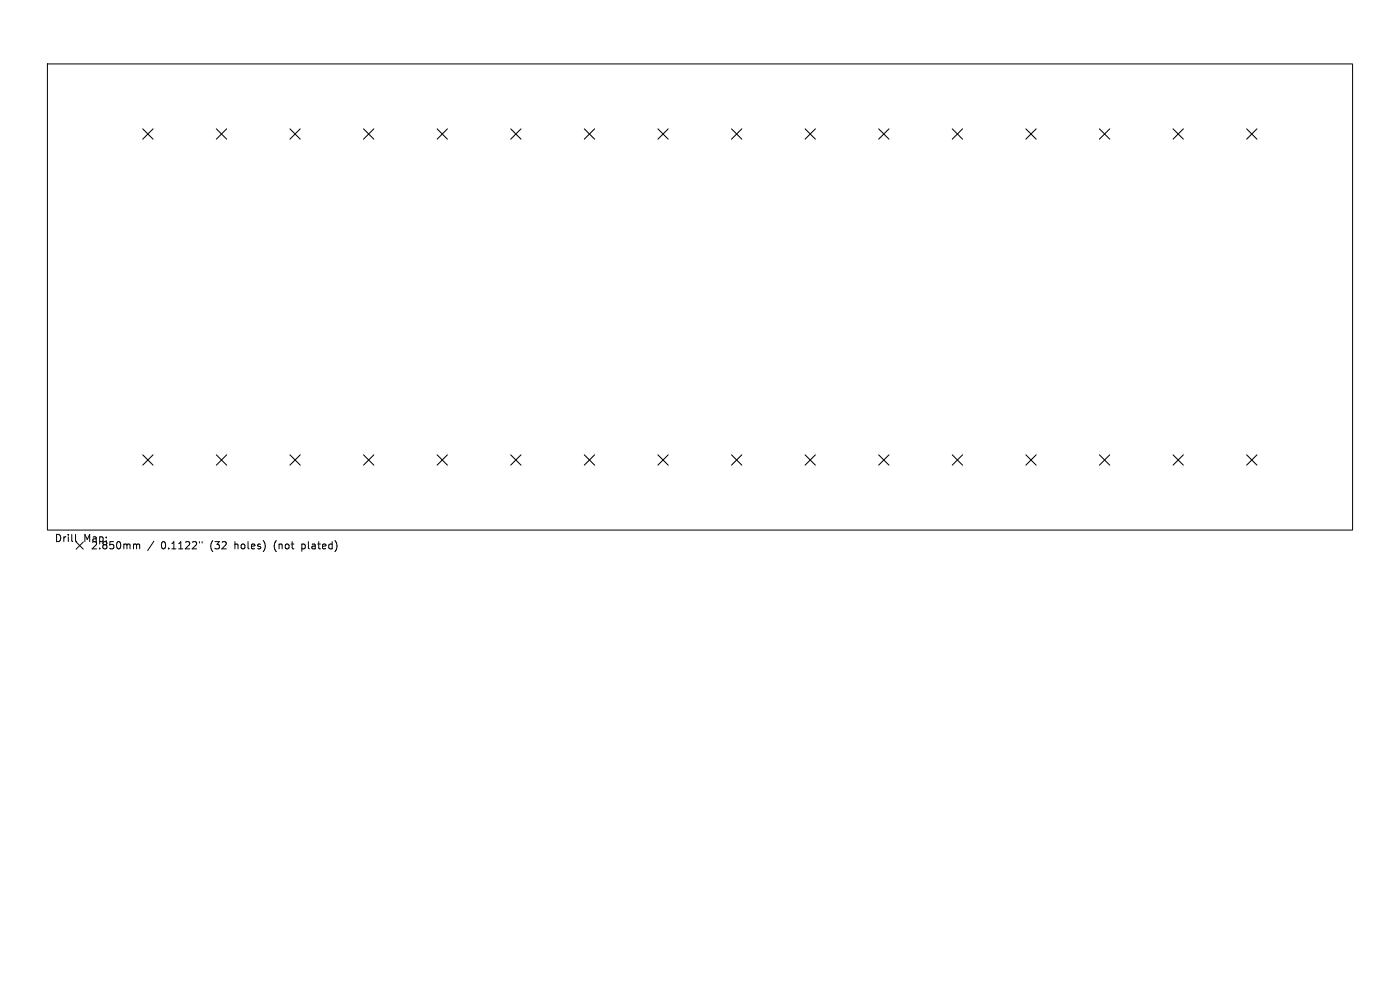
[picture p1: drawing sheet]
<svg xmlns="http://www.w3.org/2000/svg" width="297mm" height="210mm" viewBox="0 0 297 210" stroke-linecap="round" stroke-linejoin="round" font-family="sans-serif">
<defs><g id="words">
<g font-size="2.1">
<text x="11.5" y="115.2">Drill</text>
<text x="17.7" y="115.2">Map:</text>
<text x="19.2" y="116.7">2.850mm</text>
<text x="34.2" y="116.7">0.1122&quot;</text>
<text x="44.7" y="116.7">(32</text>
<text x="50" y="116.7">holes)</text>
<text x="58.5" y="116.7">(not</text>
<text x="64.5" y="116.7">plated)</text>
</g>
</g></defs>
<path d="M10.1 13.6h276.8v98.8h-276.8zM16 113.4v1.3l.2 .2M16.1 115l1.6 1.5M17.7 115l-1.6 1.5M28.5 115.4l.5 .2M29 115.6l.2-.2 .4 .1v.9M29 115.6v.8M32.6 114.8l-1.3 2M42.3 114.9v.3M42.9 114.9v.3" fill="none" stroke="#000" stroke-width=".21"/>
<g fill="none" stroke="#000" stroke-width=".22">
<path d="M30.3 27.3l2.2 2.2M32.5 27.3l-2.2 2.2M45.9 27.3l2.2 2.2M48.1 27.3l-2.2 2.2M61.5 27.3l2.2 2.2M63.7 27.3l-2.2 2.2M77.1 27.3l2.2 2.2M79.3 27.3l-2.2 2.2M92.7 27.3l2.2 2.2M94.9 27.3l-2.2 2.2M108.3 27.3l2.2 2.2M110.5 27.3l-2.2 2.2"/>
<path d="M124 27.3l2.1 2.2M126.1 27.3l-2.1 2.2M139.6 27.3l2.2 2.2M141.8 27.3l-2.2 2.2M155.2 27.3l2.2 2.2M157.4 27.3l-2.2 2.2M170.8 27.3l2.2 2.2M173 27.3l-2.2 2.2M186.4 27.3l2.2 2.2M188.6 27.3l-2.2 2.2M202 27.3l2.2 2.2M204.2 27.3l-2.2 2.2"/>
<path d="M217.6 27.3l2.2 2.2M219.8 27.3l-2.2 2.2M233.2 27.3l2.2 2.2M235.4 27.3l-2.2 2.2M248.9 27.3l2.1 2.2M251 27.3l-2.1 2.2M264.5 27.3l2.2 2.2M266.7 27.3l-2.2 2.2M30.3 96.5l2.2 2.2M32.5 96.5l-2.2 2.2M45.9 96.5l2.2 2.2M48.1 96.5l-2.2 2.2"/>
<path d="M61.5 96.5l2.2 2.2M63.7 96.5l-2.2 2.2M77.1 96.5l2.2 2.2M79.3 96.5l-2.2 2.2M92.7 96.5l2.2 2.2M94.9 96.5l-2.2 2.2M108.3 96.5l2.2 2.2M110.5 96.5l-2.2 2.2M124 96.5l2.1 2.2M126.1 96.5l-2.1 2.2M139.6 96.5l2.2 2.2M141.8 96.5l-2.2 2.2"/>
<path d="M155.2 96.5l2.2 2.2M157.4 96.5l-2.2 2.2M170.8 96.5l2.2 2.2M173 96.5l-2.2 2.2M186.4 96.5l2.2 2.2M188.6 96.5l-2.2 2.2M202 96.5l2.2 2.2M204.2 96.5l-2.2 2.2M217.6 96.5l2.2 2.2M219.8 96.5l-2.2 2.2M233.2 96.5l2.2 2.2M235.4 96.5l-2.2 2.2"/>
<path d="M248.9 96.5l2.1 2.2M251 96.5l-2.1 2.2M264.5 96.5l2.2 2.2M266.7 96.5l-2.2 2.2"/>
</g>
<use href="#words"/>
</svg>
